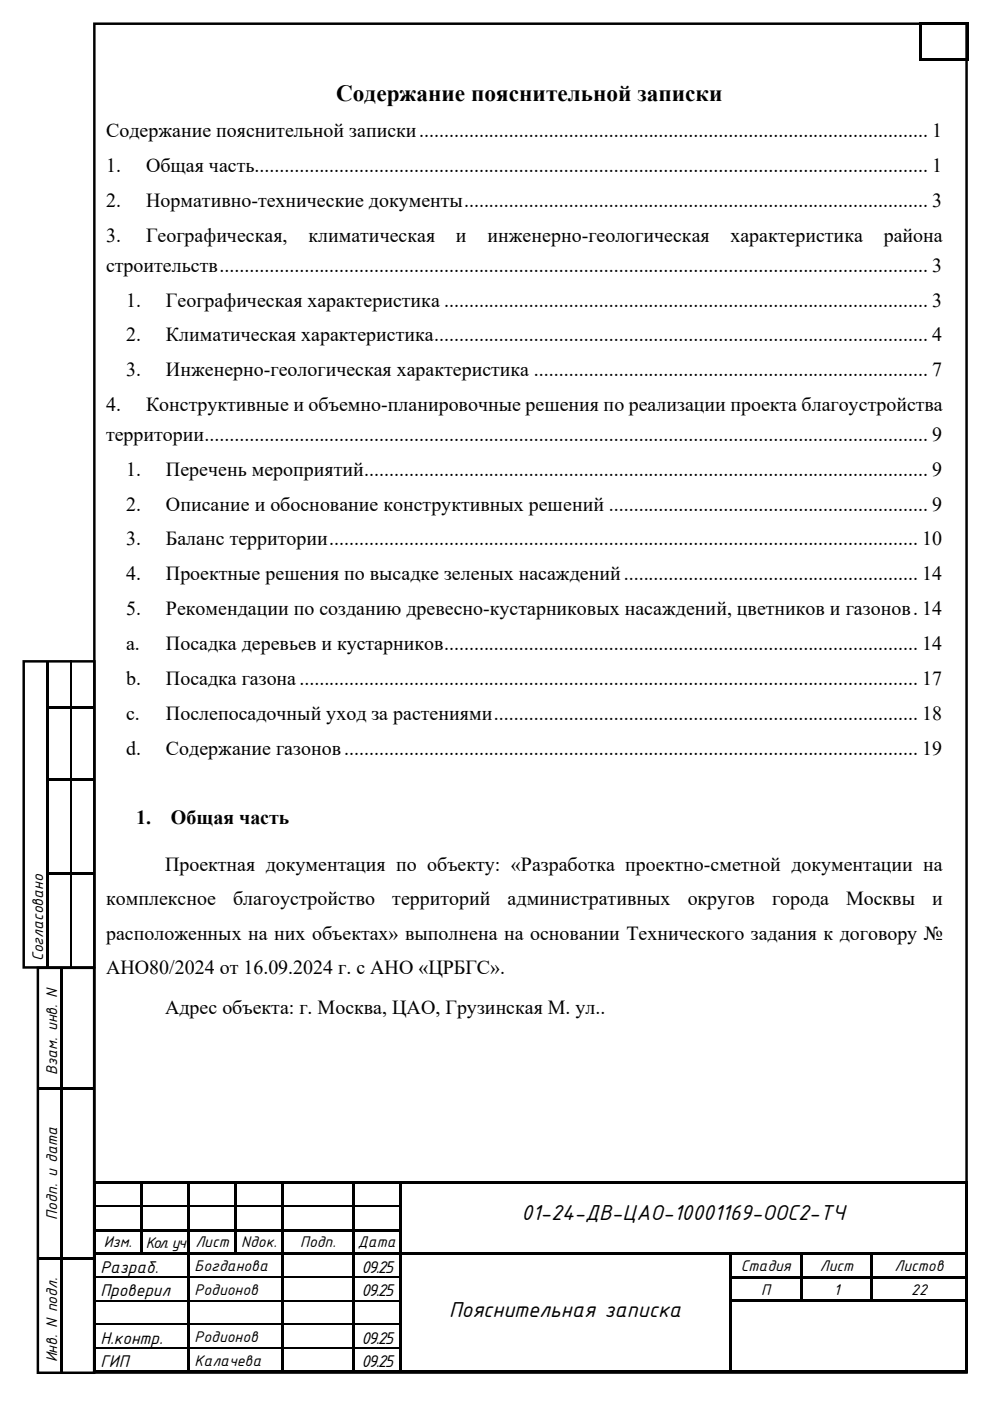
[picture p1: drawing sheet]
<svg xmlns="http://www.w3.org/2000/svg" width="210mm" height="297mm" viewBox="0 0 210 297" stroke-linecap="round" stroke-linejoin="round" font-family="sans-serif">
<defs><g id="words">
<g font-size="4.9">
<text x="71.3" y="21.4">Содержание пояснительной записки</text>
<text x="110.6" y="258.6">01-24-ДВ-ЦАО-10001169-ООС2-ТЧ</text>
<text x="95.2" y="279.2">Пояснительная записка</text>
</g>
<g font-size="4.2">
<text x="22.5" y="29.1">Содержание пояснительной записки...................................................................................................... 1</text>
<text x="22.5" y="36.5">1.</text>
<text x="31" y="36.5">Общая часть....................................................................................................................................... 1</text>
<text x="22.5" y="43.9">2.</text>
<text x="31" y="43.9">Нормативно-технические документы............................................................................................. 3</text>
<text x="22.5" y="51.3">3.</text>
<text x="31" y="51.3">Географическая,</text>
<text x="65.4" y="51.3">климатическая</text>
<text x="96.7" y="51.3">и</text>
<text x="103.4" y="51.3">инженерно-геологическая</text>
<text x="154.9" y="51.3">характеристика</text>
<text x="187.5" y="51.3">района</text>
<text x="22.5" y="57.6">строительств.............................................................................................................................................. 3</text>
<text x="26.7" y="65">1.</text>
<text x="35.2" y="65">Географическая характеристика ................................................................................................. 3</text>
<text x="26.7" y="72.4">2.</text>
<text x="35.2" y="72.4">Климатическая характеристика................................................................................................... 4</text>
<text x="26.7" y="79.8">3.</text>
<text x="35.2" y="79.8">Инженерно-геологическая характеристика ............................................................................... 7</text>
<text x="22.5" y="87.2">4.</text>
<text x="31" y="87.2">Конструктивные и объемно-планировочные решения по реализации проекта благоустройства</text>
<text x="22.5" y="93.5">территории................................................................................................................................................. 9</text>
<text x="26.7" y="100.9">1.</text>
<text x="35.2" y="100.9">Перечень мероприятий................................................................................................................. 9</text>
<text x="26.7" y="108.3">2.</text>
<text x="35.2" y="108.3">Описание и обоснование конструктивных решений ................................................................ 9</text>
<text x="26.7" y="115.7">3.</text>
<text x="35.2" y="115.7">Баланс территории...................................................................................................................... 10</text>
<text x="26.7" y="123">4.</text>
<text x="35.2" y="123">Проектные решения по высадке зеленых насаждений........................................................... 14</text>
<text x="26.7" y="130.4">5.</text>
<text x="35.2" y="130.4">Рекомендации по созданию древесно-кустарниковых насаждений, цветников и газонов. 14</text>
<text x="26.7" y="137.8">a.</text>
<text x="35.2" y="137.8">Посадка деревьев и кустарников............................................................................................... 14</text>
<text x="26.7" y="145.2">b.</text>
<text x="35.2" y="145.2">Посадка газона............................................................................................................................ 17</text>
<text x="26.7" y="152.6">c.</text>
<text x="35.2" y="152.6">Послепосадочный уход за растениями..................................................................................... 18</text>
<text x="26.7" y="160">d.</text>
<text x="35.2" y="160">Содержание газонов................................................................................................................... 19</text>
<text x="28.9" y="174.8">1.</text>
<text x="36.3" y="174.8">Общая часть</text>
<text x="35" y="184.6">Проектная документация по объекту: «Разработка проектно-сметной документации на</text>
<text x="22.5" y="191.9">комплексное</text>
<text x="49.4" y="191.9">благоустройство</text>
<text x="83.2" y="191.9">территорий</text>
<text x="107.7" y="191.9">административных</text>
<text x="145.9" y="191.9">округов</text>
<text x="163.7" y="191.9">города</text>
<text x="179.5" y="191.9">Москвы</text>
<text x="197.7" y="191.9">и</text>
<text x="22.5" y="199.2">расположенных на них объектах» выполнена на основании Технического задания к договору №</text>
<text x="22.5" y="206.5">АНО80/2024 от 16.09.2024 г. с АНО «ЦРБГС».</text>
<text x="35" y="214.9">Адрес объекта: г. Москва, ЦАО, Грузинская М. ул..</text>
</g>
<g font-size="3.9">
<text x="21.3" y="269.9">Разраб.</text>
<text x="76.7" y="269.9">09.25</text>
<text x="21.3" y="274.8">Проверил</text>
<text x="76.7" y="274.8">09.25</text>
<text x="21.3" y="284.9">Н.контр.</text>
<text x="76.7" y="284.9">09.25</text>
<text x="21.3" y="289.9">ГИП</text>
<text x="76.7" y="289.9">09.25</text>
</g>
<g font-size="3.5">
<text x="9.1" y="203.8" transform="rotate(-90 9.1 203.8)">Согласовано</text>
<text x="12.1" y="227.9" transform="rotate(-90 12.1 227.9)">Взам. инв. N</text>
<text x="12.1" y="258.6" transform="rotate(-90 12.1 258.6)">Подп. и дата</text>
<text x="22" y="264.5">Изм.</text>
<text x="30.9" y="264.7">Кол. уч</text>
<text x="41.3" y="269.5">Богданова</text>
<text x="41.4" y="264.5">Лист</text>
<text x="51.2" y="264.5">Nдок.</text>
<text x="63.7" y="264.5">Подп.</text>
<text x="75.9" y="264.5">Дата</text>
<text x="157.1" y="269.5">Стадия</text>
<text x="173.9" y="269.5">Лист</text>
<text x="189.7" y="269.5">Листов</text>
<text x="41.3" y="274.5">Родионов</text>
<text x="161.5" y="274.5">П</text>
<text x="176.8" y="274.5">1</text>
<text x="193.3" y="274.5">22</text>
<text x="41.3" y="284.5">Родионов</text>
<text x="12.1" y="288.9" transform="rotate(-90 12.1 288.9)">Инв. N подл.</text>
<text x="41.3" y="289.5">Калачева</text>
</g>
</g></defs>
<g fill="#000">
<path d="M195 4.8h.6v.5h-.6zM195 4.8h10.5v.5h-10.5zM195 5.3h.6v7.6h-.6zM195 12.3h10v.6h-10zM205 4.8h.5v.5h-.5zM205 5.3h.5v7.6h-.5zM205 12.3h.5v.6h-.5zM8 230.6h12v.5h-12zM19.7 250.5h.6v.6h-.6zM19.7 250.5h65.5v.6h-65.5zM19.7 251.1h.6v4.4h-.6zM19.7 255.5h.6v.6h-.6z"/>
<path d="M29.7 251.1h.6v4.4h-.6zM29.7 255.5h.6v.6h-.6zM39.7 251.1h.6v4.4h-.6zM39.7 255.5h.6v.6h-.6zM49.7 251.1h.5v4.4h-.5zM49.7 255.5h.5v.6h-.5zM59.7 251.1h.5v4.4h-.5zM59.7 255.5h.5v.6h-.5zM74.7 251.1h.5v4.4h-.5zM74.7 255.5h.5v.6h-.5zM84.6 251.1h.6v4.4h-.6zM84.6 255.5h.6v.6h-.6z"/>
<path d="M85.2 250.5h119.5v.6h-119.5zM204.7 250.5h.5v.6h-.5zM204.7 251.1h.5v4.4h-.5zM204.7 255.5h.5v.6h-.5zM8 266.5h12v.5h-12zM19.7 256.1h.6v4.4h-.6zM19.7 260.5h65.5v.6h-65.5zM19.7 261.1h.6v4.5h-.6zM19.7 265.6h185.5v.5h-185.5zM19.7 266.1h.6v4.5h-.6zM19.7 270.6h.6v.5h-.6zM19.7 271.1h.6v4.5h-.6z"/>
<path d="M19.7 275.6h.6v.5h-.6zM29.7 256.1h.6v4.4h-.6zM29.7 261.1h.6v4.5h-.6zM39.7 256.1h.6v4.4h-.6zM39.7 261.1h.6v4.5h-.6zM39.7 266.1h.6v4.5h-.6zM39.7 270.6h.6v.5h-.6zM39.7 271.1h.6v4.5h-.6zM39.7 275.6h.6v.5h-.6zM49.7 256.1h.5v4.4h-.5zM49.7 261.1h.5v4.5h-.5zM59.7 256.1h.5v4.4h-.5z"/>
<path d="M59.7 261.1h.5v4.5h-.5zM59.7 266.1h.5v4.5h-.5zM59.7 270.6h.5v.5h-.5zM59.7 271.1h.5v4.5h-.5zM59.7 275.6h.5v.5h-.5zM74.7 256.1h.5v4.4h-.5zM74.7 261.1h.5v4.5h-.5zM74.7 266.1h.5v4.5h-.5zM74.7 270.6h.5v.5h-.5zM74.7 271.1h.5v4.5h-.5zM74.7 275.6h.5v.5h-.5zM84.6 256.1h.6v4.4h-.6z"/>
<path d="M84.6 261.1h.6v4.5h-.6zM84.6 266.1h.6v4.5h-.6zM84.6 270.6h.6v.5h-.6zM84.6 271.1h.6v4.5h-.6zM84.6 275.6h.6v.5h-.6zM154.6 266.1h.6v4.5h-.6zM154.6 270.6h50.6v.5h-50.6zM154.6 271.1h.6v4.5h-.6zM154.6 275.6h50.6v.5h-50.6zM169.7 266.1h.5v4.5h-.5zM169.7 271.1h.5v4.5h-.5zM184.7 266.1h.5v4.5h-.5z"/>
<path d="M184.7 271.1h.5v4.5h-.5zM204.7 256.1h.5v4.4h-.5zM204.7 260.5h.5v.6h-.5zM204.7 261.1h.5v4.5h-.5zM204.7 266.1h.5v4.5h-.5zM204.7 271.1h.5v4.5h-.5zM12.8 205.2h.6v85.8h-.6zM19.7 276.1h.6v4.5h-.6zM19.7 280.6h.6v.5h-.6zM19.7 281.1h.6v4.5h-.6zM19.7 285.6h.6v.5h-.6zM19.7 286.1h.6v5h-.6z"/>
<path d="M19.7 290.6h20v.5h-20zM39.7 276.1h.6v4.5h-.6zM39.7 280.6h.6v.5h-.6zM39.7 281.1h.6v4.5h-.6zM39.7 285.6h.6v.5h-.6zM39.7 286.1h.6v5h-.6zM40.3 290.6h19.4v.5h-19.4zM59.7 276.1h.5v4.5h-.5zM59.7 280.6h.5v.5h-.5zM59.7 281.1h.5v4.5h-.5zM59.7 285.6h.5v.5h-.5zM59.7 286.1h.5v5h-.5z"/>
<path d="M60.2 290.6h14.5v.5h-14.5zM74.7 276.1h.5v4.5h-.5zM74.7 280.6h.5v.5h-.5zM74.7 281.1h.5v4.5h-.5zM74.7 285.6h.5v.5h-.5zM74.7 286.1h.5v5h-.5zM75.2 290.6h9.4v.5h-9.4zM84.6 276.1h.6v4.5h-.6zM84.6 280.6h.6v.5h-.6zM84.6 281.1h.6v4.5h-.6zM84.6 285.6h.6v.5h-.6zM84.6 286.1h.6v5h-.6z"/>
<path d="M85.2 290.6h69.4v.5h-69.4zM154.6 276.1h.6v4.5h-.6zM154.6 280.6h.6v.5h-.6zM154.6 281.1h.6v4.5h-.6zM154.6 285.6h.6v.5h-.6zM154.6 286.1h.6v5h-.6zM155.2 290.6h49.5v.5h-49.5zM204.7 276.1h.5v4.5h-.5zM204.7 280.6h.5v.5h-.5zM204.7 281.1h.5v4.5h-.5zM204.7 285.6h.5v.5h-.5zM204.7 286.1h.5v5h-.5z"/>
<path d="M204.7 290.6h.5v.5h-.5z"/>
<path d="M19.7 4.8h185.6v286.5h-185.6zM20.3 5v286l-.3-.3h185l-.3 .3v-286l.3 .3h-185z"/>
<path d="M7.8 204.9h12.4v86.4h-12.4zM8 205.5l.3-.3v85.8l-.3-.2h12l-.3 .2v-85.8l.3 .3z"/>
</g>
<g fill="none" stroke="#000" stroke-width=".34">
<path d="M20.3 255.7h9.4M30.3 255.7h9.4M40.3 255.7h9.4M50.2 255.7h9.5M60.2 255.7h14.5M75.2 255.7h9.4M20.3 270.7h19.4M20.3 275.7h19.4M40.3 270.7h19.4M40.3 275.7h19.4M60.2 270.7h14.5M60.2 275.7h14.5"/>
<path d="M75.2 270.7h9.4M75.2 275.7h9.4M20.3 280.8h19.4M20.3 285.7h19.4M40.3 280.8h19.4M40.3 285.7h19.4M60.2 280.8h14.5M60.2 285.7h14.5M75.2 280.8h9.4M75.2 285.7h9.4"/>
</g>
<path d="M3.1 180.6h10.2v23.3h-10.2z" fill="#fff"/>
<g fill="#000">
<path d="M10.1 149.7h9.9v.6h-9.9zM10.1 165h9.9v.5h-9.9zM10.1 185h9.9v.5h-9.9zM9.8 140.2h.5v64.9h-.5z"/>
<path d="M4.8 140h15.5v65.4h-15.5zM5 140.5l.3-.3v64.9l-.3-.2h15l-.3 .2v-64.9l.3 .3z"/>
</g>
<path d="M15.1 140.1v64.9" fill="none" stroke="#000" stroke-width=".28"/>
<use href="#words"/>
</svg>
